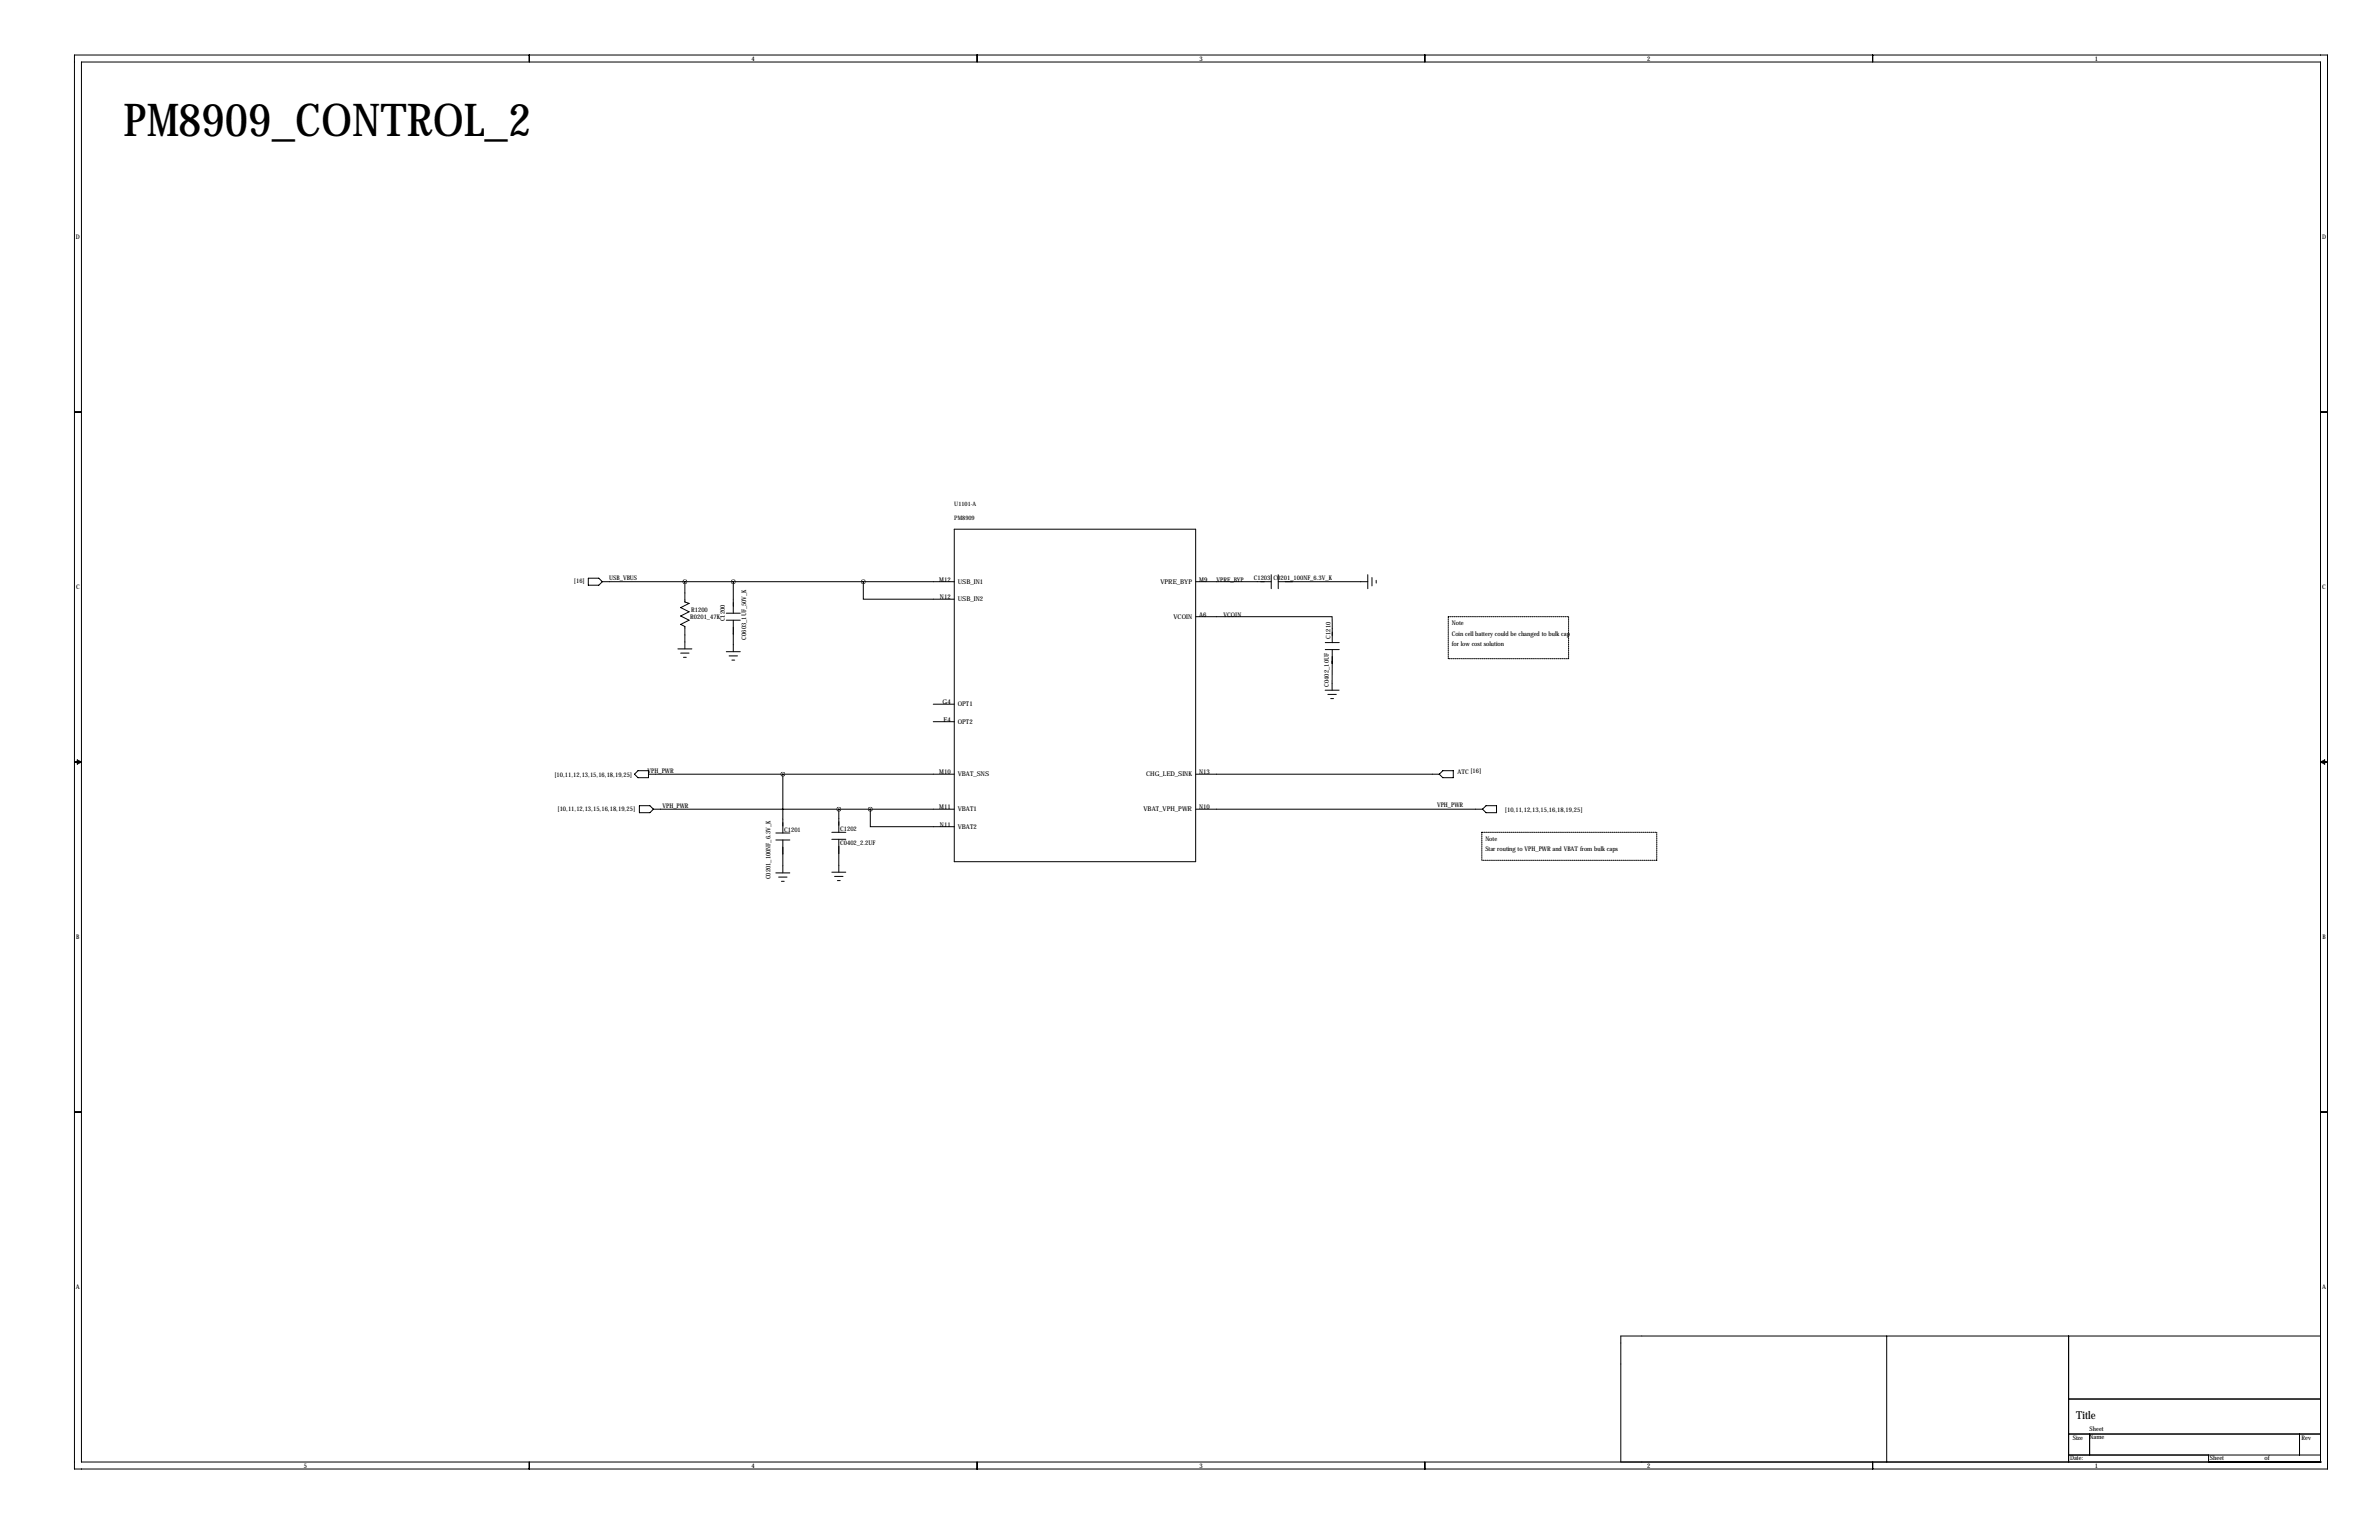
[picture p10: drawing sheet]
<svg xmlns="http://www.w3.org/2000/svg" width="864mm" height="559mm" viewBox="0 0 864 559" stroke-linecap="round" stroke-linejoin="round" font-family="sans-serif">
<defs><g id="words">
<text font-size="16.5" x="44.9" y="49.5">PM8909_CONTROL_2</text>
<text font-size="4" x="753.7" y="514.8">Title</text>
<g font-size="2.4">
<text x="340.9" y="211.1">M12</text>
<text x="347.7" y="211.9">USB_IN1</text>
<text x="421.2" y="211.9">VPRE_BYP</text>
<text x="435.3" y="211.1">M9</text>
<text x="341.2" y="217.4">N12</text>
<text x="347.7" y="218.2">USB_IN2</text>
<text x="426" y="224.6">VCOIN</text>
<text x="435.3" y="223.8">A6</text>
<text x="342.1" y="255.5">G4</text>
<text x="347.7" y="256.3">OPT1</text>
<text x="342.6" y="261.9">F4</text>
<text x="347.7" y="262.7">OPT2</text>
<text x="340.9" y="280.9">M10</text>
<text x="347.7" y="281.7">VBAT_SNS</text>
<text x="416.1" y="281.7">CHG_LED_SINK</text>
<text x="435.3" y="280.9">N13</text>
<text x="340.9" y="293.6">M11</text>
<text x="435.3" y="293.6">N10</text>
<text x="341.2" y="300">N11</text>
<text x="347.7" y="294.4">VBAT1</text>
<text x="415.1" y="294.4">VBAT_VPH_PWR</text>
<text x="347.7" y="300.8">VBAT2</text>
</g>
<g font-size="2.3">
<text x="272.8" y="22">4</text>
<text x="435.4" y="22">3</text>
<text x="597.9" y="22">2</text>
<text x="760.5" y="22">1</text>
<text x="27.6" y="86.8">D</text>
<text x="842.9" y="86.8">D</text>
<text x="27.6" y="213.8">C</text>
<text x="208.3" y="211.4">[16]</text>
<text x="221.2" y="210.3">USB_VBUS</text>
<text x="441.7" y="211.1">VPRE_BYP</text>
<text x="455.1" y="210.4">C1203</text>
<text x="462.3" y="210.6">C0201_100NF_6.3V_K</text>
<text x="843" y="213.8">C</text>
<text x="250.6" y="224.6">R0201_47K</text>
<text x="250.9" y="222.1">R1200</text>
<text x="263.1" y="225.5" transform="rotate(-90 263.1 225.5)">C1200</text>
<text x="444.2" y="223.8">VCOIN</text>
<text x="527" y="226.8">Note</text>
<text x="270.9" y="232.1" transform="rotate(-90 270.9 232.1)">C0603_1UF_50V_K</text>
<text x="483" y="231.7" transform="rotate(-90 483 231.7)">C1210</text>
<text x="527" y="230.6">Coin cell battery could be changed to bulk cap</text>
<text x="527" y="234.4">for low cost solution</text>
<text x="482.4" y="249.2" transform="rotate(-90 482.4 249.2)">C0402_10UF</text>
<text x="201.3" y="281.8">[10,11,12,13,15,16,18,19,25]</text>
<text x="235.1" y="280.4">VPH_PWR</text>
<text x="529.1" y="280.9">ATC [16]</text>
<text x="240.5" y="293.1">VPH_PWR</text>
<text x="521.7" y="292.9">VPH_PWR</text>
<text x="202.4" y="294.2">[10,11,12,13,15,16,18,19,25]</text>
<text x="546.3" y="294.5">[10,11,12,13,15,16,18,19,25]</text>
<text x="284.7" y="301.8">C1201</text>
<text x="305" y="301.5">C1202</text>
<text x="539.2" y="305.1">Note</text>
<text x="305" y="306.7">C0402_2.2UF</text>
<text x="539.2" y="308.9">Star routing to VPH_PWR and VBAT from bulk caps</text>
<text x="279.6" y="319.1" transform="rotate(-90 279.6 319.1)">C0201_100NF_6.3V_K</text>
<text x="27.7" y="340.8">B</text>
<text x="843" y="340.8">B</text>
<text x="27.6" y="467.8">A</text>
<text x="842.9" y="467.8">A</text>
<text x="758.5" y="519.2">Sheet</text>
<text x="752.4" y="522.4">Size</text>
<text x="758.5" y="522.1">Name</text>
<text x="835.5" y="522.6">Rev</text>
<text x="110.3" y="532.6">5</text>
<text x="272.8" y="532.6">4</text>
<text x="435.4" y="532.6">3</text>
<text x="597.9" y="532.6">2</text>
<text x="751.4" y="529.7">Date:</text>
<text x="760.5" y="532.6">1</text>
<text x="802.2" y="529.7">Sheet</text>
<text x="822" y="529.7">of</text>
</g>
<g font-size="2.2">
<text x="346.4" y="183.6">U1101-A</text>
<text x="346.4" y="188.7">PM8909</text>
</g>
</g></defs>
<g fill="none" stroke="#000" stroke-width=".36">
<path d="M27 20h817.9v513h-817.9zM192.1 20v2.5M354.7 20v2.5M517.2 20v2.5M679.8 20v2.5M29.6 22.5h812.8v508h-812.8zM27 149.5h2.6M842.4 149.5h2.5M346.4 192h87.6v120.7h-87.6zM213.6 209.8h3.8l1.2 1.3-1.2 1.2h-3.8zM218.6 211.1h127.8M248.6 211.1v7.3l1.5 .5-3 1.6 3 1.5-3 1.5 3 1.5-3 1.6 1.5 .7v8.2"/>
<path d="M266.2 211.1v11.4M313.4 211.1v6.3h33M434 211.1h27.5M461.5 208.5v5.1M464 211.1h32.5M464 208.5v5.1M496.5 208.5v5.1M498 209.6v3M499.6 210.6v1M246.1 235.5h5.1M247.1 237h3M248.1 238.5h1"/>
<path d="M263.7 222.5h5M263.7 225h5M263.7 236.5h5M264.7 238h3M265.7 239.5h1M266.2 225v11.5M434 223.8h49.6v9.4M481.1 233.2h5.1M481.1 235.7h5.1M483.6 235.7v14.7M338.8 255.5h7.6M481 250.4h5.1"/>
<path d="M482 252h3.1M483.1 253.5h1M27 276.5h2.6M28 275.7l1.6 .8-1.6 .8zM231.6 279.7h3.8v2.5h-3.8l-1.3-1.3zM338.8 261.9h7.6M523.7 279.7h3.9v2.5h-3.9l-1.2-1.3zM842.4 276.5h2.5M842.4 276.5l1.5-.8v1.6zM232.1 292.4h3.8l1.3 1.2-1.3 1.3h-3.8zM235.4 280.9h111M237.2 293.6h109.2"/>
<path d="M284.2 280.9v21.4M304.5 293.6v8.4M315.9 293.6v6.4h30.5M434 293.6h104.2M434 280.9h88.5M539.4 292.4h3.9v2.5h-3.9l-1.2-1.3zM281.6 302.3h5.1M281.6 304.8h5.1M281.6 316.7h5.1M282.7 318.3h3M283.7 319.8h1M284.2 304.8v11.9"/>
<path d="M302 302h5M302 304.5h5M302 316.5h5M303 318h3M304 319.5h1M304.5 304.5v12M27 403.5h2.6M842.4 403.5h2.5M684.9 484.8v45.7M750.9 484.8v45.7M842.4 484.8h-254v45.7M750.9 507.6h91.5"/>
<path d="M192.1 530.5v2.5M354.7 530.5v2.5M517.2 530.5v2.5M679.8 530.5v2.5M750.9 520.3h91.5M750.9 528h91.5M758.5 520.3v7.7M801.7 530.5h.1M801.7 528v2.5M834.7 520.3v7.7M842.4 530.5h.1"/>
</g>
<path d="M525.7 239v-15.2M525.7 223.8h43.7M569.4 223.8v15.2M569.4 239h-43.7M537.9 312.2v-10.2M537.9 302h63.5M601.4 302v10.2M601.4 312.2h-63.5" fill="none" stroke="#000" stroke-width=".36" stroke-dasharray=".4 .4"/>
<path d="M304.4 293.6a.1 .1 0 0 0 .2 0 .1 .1 0 0 0-.2 0zM315.9 293.6a.05 .05 0 0 0 .1 0 .05 .05 0 0 0-.1 0zM248.6 211.1a.05 .05 0 0 0 .1 0 .05 .05 0 0 0-.1 0zM313.3 211.1a.06 .06 0 0 0 .1 0 .06 .06 0 0 0-.1 0zM284.1 280.9a.05 .05 0 0 0 .1 0 .05 .05 0 0 0-.1 0zM266.1 211.1a.05 .05 0 0 0 .1 0 .05 .05 0 0 0-.1 0z" fill="#000" stroke="#000" stroke-width="1.5"/>
<use href="#words"/>
</svg>
